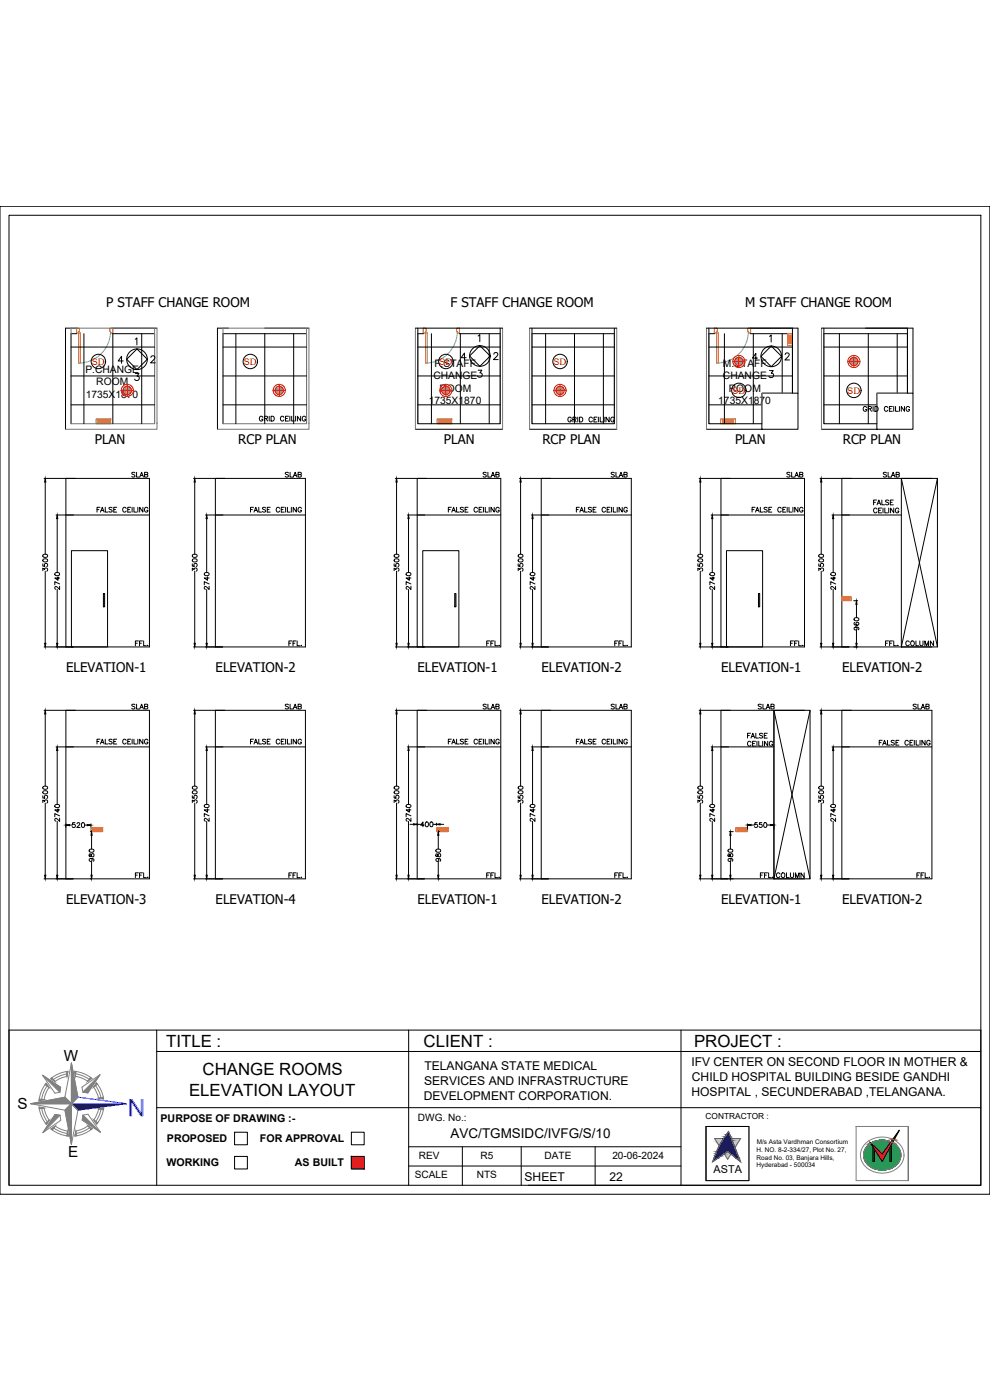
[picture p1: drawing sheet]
<svg xmlns="http://www.w3.org/2000/svg" width="297mm" height="420mm" viewBox="0 0 297 420" stroke-linecap="round" stroke-linejoin="round" font-family="sans-serif">
<defs><g id="words">
<text font-size="7.2" fill="#00f" x="43.6" y="329.7" transform="rotate(-180 43.6 329.7)">N</text>
<g font-size="5">
<text x="49.8" y="314.2">TITLE :</text>
<text x="127.1" y="314.2">CLIENT :</text>
<text x="208.3" y="314.2">PROJECT :</text>
<text x="60.8" y="322.7">CHANGE ROOMS</text>
<text x="56.7" y="328.8">ELEVATION LAYOUT</text>
</g>
<g font-size="4.6">
<text x="19.2" y="318.5">W</text>
<text x="5.3" y="332.9">S</text>
<text x="20.5" y="347.4">E</text>
</g>
<g font-size="4.4">
<text x="38.5" y="144.3">SLAB</text>
<text x="84.3" y="144.3">SLAB</text>
<text x="143.6" y="144.3">SLAB</text>
<text x="182" y="144.3">SLAB</text>
<text x="234.9" y="144.3">SLAB</text>
<text x="263.9" y="144.3">SLAB</text>
<text x="270.6" y="195.1">COLUMN</text>
<text x="38.5" y="214.1">SLAB</text>
<text x="84.3" y="214.1">SLAB</text>
<text x="143.6" y="214.1">SLAB</text>
<text x="182" y="214.1">SLAB</text>
<text x="226.1" y="214.1">SLAB</text>
<text x="272.7" y="214.1">SLAB</text>
<text x="231.8" y="264.6">COLUMN</text>
</g>
<g font-size="4">
<text x="31.9" y="92">P STAFF CHANGE ROOM</text>
<text x="135.1" y="92">F STAFF CHANGE ROOM</text>
<text x="223.6" y="92">M STAFF CHANGE ROOM</text>
<text x="28.4" y="133.2">PLAN</text>
<text x="71.5" y="133.4">RCP PLAN</text>
<text x="133.2" y="133.2">PLAN</text>
<text x="162.7" y="133.4">RCP PLAN</text>
<text x="220.5" y="133.2">PLAN</text>
<text x="252.9" y="133.4">RCP PLAN</text>
<text x="19.8" y="201.8">ELEVATION-1</text>
<text x="64.7" y="201.8">ELEVATION-2</text>
<text x="125.2" y="201.8">ELEVATION-1</text>
<text x="162.5" y="201.8">ELEVATION-2</text>
<text x="216.4" y="201.8">ELEVATION-1</text>
<text x="252.7" y="201.8">ELEVATION-2</text>
<text x="19.8" y="271.4">ELEVATION-3</text>
<text x="64.7" y="271.4">ELEVATION-4</text>
<text x="125.2" y="271.4">ELEVATION-1</text>
<text x="162.5" y="271.4">ELEVATION-2</text>
<text x="216.4" y="271.4">ELEVATION-1</text>
<text x="252.7" y="271.4">ELEVATION-2</text>
<text x="135.2" y="341.6">AVC/TGMSIDC/IVFG/S/10</text>
</g>
<g font-size="3.6">
<text x="127.3" y="321.2">TELANGANA STATE MEDICAL</text>
<text x="207.4" y="320">IFV CENTER ON SECOND FLOOR IN MOTHER &amp;</text>
<text x="127.1" y="330">DEVELOPMENT CORPORATION.</text>
<text x="127.3" y="325.6">SERVICES AND INFRASTRUCTURE</text>
<text x="207.5" y="328.8">HOSPITAL , SECUNDERABAD ,TELANGANA.</text>
<text x="207.6" y="324.4">CHILD HOSPITAL BUILDING BESIDE GANDHI</text>
<text x="157.4" y="354.3">SHEET</text>
<text x="182.9" y="354.3">22</text>
</g>
<text font-size="3.3" x="214.1" y="352">ASTA</text>
<g font-size="3.2">
<text x="48.2" y="336.6">PURPOSE OF DRAWING :-</text>
<text x="50.1" y="342.8">PROPOSED</text>
<text x="78" y="342.8">FOR APPROVAL</text>
<text x="50" y="349.8">WORKING</text>
<text x="88.5" y="349.8">AS BUILT</text>
</g>
<g font-size="3.1">
<text x="25.6" y="111.9">P.CHANGE</text>
<text x="130" y="113.8">CHANGE</text>
<text x="130.3" y="110.1">F.STAFF</text>
<text x="216.9" y="110.1">M.STAFF</text>
<text x="216.9" y="113.8">CHANGE</text>
<text x="25.7" y="119.3">1735X1870</text>
<text x="28.9" y="115.6">ROOM</text>
<text x="131.8" y="117.5">ROOM</text>
<text x="218.7" y="117.5">ROOM</text>
<text x="128.6" y="121.2">1735X1870</text>
<text x="215.5" y="121.2">1735X1870</text>
</g>
<g font-size="3">
<text x="125.4" y="336.4">DWG. No.:</text>
<text x="125.7" y="347.8">REV</text>
<text x="144.2" y="347.8">R5</text>
<text x="163.4" y="347.8">DATE</text>
<text x="183.7" y="347.8">20-06-2024</text>
<text x="124.4" y="353.6">SCALE</text>
<text x="143.1" y="353.6">NTS</text>
</g>
<g font-size="2.7" fill="#f00">
<text x="27.5" y="109.5">SD</text>
<text x="73.1" y="109.5">SD</text>
<text x="131.8" y="109.5">SD</text>
<text x="166.1" y="109.5">SD</text>
<text x="219.7" y="118.2">SD</text>
<text x="254.2" y="118.2">SD</text>
</g>
<text font-size="2.5" x="211.7" y="335.9">CONTRACTOR :</text>
<g font-size="1.9">
<text x="227" y="345.7">H. NO. 8-2-334/27, Plot No. 27,</text>
<text x="227" y="343.4">M/s Asta Vardhman Consortium</text>
<text x="227" y="348">Road No. 03, Banjara Hills,</text>
<text x="227" y="350.3">Hyderabad - 500034</text>
</g>
</g></defs>
<!-- layer: WALL -->
<g fill="none" stroke="#000" stroke-width=".3">
<path d="M47.1 98.5h-13.3v1.6h12.6M68.6 98.5h-3.4v30.3M79.4 98.5h13.3M127 98.5v1.6h-1.6M137.9 98.5v1.6h12.2M214.4 98.5v1.6h-1.7M237.8 98.5h-12.6v1.6h12.6v17.9M239.4 98.5v19.5M259.7 98.5h12.6M273.9 98.5v19.5M92 100.1h-25.1v27.1M159.6 100.1h24.7"/>
<path d="M247.2 100.1h25.1v17.9M21.3 127.2v-27.1h1.7v-1.6h-3.3v30.3M124.6 128.8h26.2M158.9 128.8h26.1M212 128.8h16.6M246.5 128.8h16.6"/>
</g>
<!-- layer: P-Wall -->
<g fill="none" stroke="#767676" stroke-width=".3">
<path d="M47.1 98.5v28.7M92.7 98.5v28.7M124.6 98.5v30.3M150.8 98.5v30.3M158.9 98.5v30.3M185 98.5v30.3M212 98.5v30.3M246.5 98.5v30.3M46.4 100.1v27.1M92 100.1v27.1M125.4 100.1v27.1M150.1 100.1v27.1"/>
<path d="M159.6 100.1v27.1M184.3 100.1v27.1M212.7 100.1v27.1M247.2 100.1v27.1M47.1 126.9v1.9h-27.4M92.7 126.9v1.9h-27.5"/>
</g>
<!-- layer: DOOR -->
<path d="M33.2 99.4a9.5 9.5 0 0 1-9.6 9.6M137.2 99.4a9.5 9.5 0 0 1-9.5 9.6M224.5 99.4a9.5 9.5 0 0 1-9.5 9.6" fill="none" stroke="#5ca1b8" stroke-width=".3"/>
<g fill="none" stroke="#b88a00" stroke-width=".3">
<path d="M23 98.5h.6l.2 .2-.2 1.2h-.6zM23.6 99.9h.5v9.1h-.5zM23.6 98.5h.1M33 98.6l.8-.1v1.4h-.6v-.5h-.3zM33.2 98.5h.1M127.7 98.5h-.7v1.4h.7l.2-1.2M127.7 99.9h.5v9.1h-.5zM127.7 98.5h.1M127.7 98.5l.2 .2M127.9 98.7h.1M137.1 98.6l.8-.1v1.4h-.7v-.5h-.2zM137.2 98.5h.1"/>
<path d="M215 98.5h-.6v1.4h.6l.2-1.2M215 99.9h.5v9.1h-.5zM215 98.5h.1M215 98.5l.2 .2M215.2 98.7h.1M224.3 98.7h.1M224.5 98.5h.7v1.4h-.7l-.2-1.2M224.5 98.5h.1M224.5 98.5l-.1 .2"/>
</g>
<!-- layer: ELE-2NOS OF 6-16 RAW POWER SOCKET -->
<g fill="none" stroke="#ff7f00" stroke-width=".3">
<path d="M236.3 100.1h1.5v3.6h-1.5zM236.6 100.7h.9v2.4h-.9zM236.6 101.9h.9M236.6 102.3h.9M236.6 101.1h.9M236.6 101h.9M236.7 100.7h.7v.3h-.7zM236.7 102v.2M236.7 100.7v.3M236.8 102.9l.1 .1zM236.8 101.6l.1 .2zM236.9 102.6h.1"/>
<path d="M236.9 101.3h.1M237.2 102.7h.1zM237.2 101.5h.1zM237.4 102v.2M28.8 125.7h4.5v1.5h-4.5zM29.4 126h3.3v.9h-3.3zM29.6 126.2h.1M29.8 126.6v.1zM30 126.2h.1M30 126.3h.1M30.2 126v.9M30.4 126.2h.1"/>
<path d="M30.5 126.3h.1M30.6 126.6l.1 .1zM30.8 126.2l.1 .1zM31.1 126v.9M31.2 126.8h.2M31.2 126.1h.2M31.4 126v.9M31.5 126v.9M31.7 126.2h.1M31.9 126.6v.1zM32.1 126.2l.1 .1zM32.3 126v.9"/>
<path d="M32.4 126v.9M32.4 126.8h.3M32.4 126.1h.3M131.1 125.7h4.5v1.5h-4.5zM131.7 126h3.3v.9h-3.3zM131.9 126.2h.1M132.1 126.6v.1zM132.3 126.2h.1M132.3 126.3h.1M132.5 126v.9M132.7 126.2h.1M132.8 126.3h.1"/>
<path d="M133 126.6v.1zM133.1 126.2l.2 .1zM133.4 126v.9M133.5 126.8h.2M133.5 126.1h.2M133.8 126v.9M134 126.2h.1M134.2 126.6v.1zM134.4 126.2l.1 .1zM134.6 126v.9M134.7 126v.9M134.7 126.8h.3"/>
<path d="M134.7 126.1h.3M216.2 125.7h4.4v1.5h-4.4zM216.8 126h3.3v.9h-3.3zM216.9 126.2h.1M217.2 126.6v.1zM217.4 126.2h.1M217.4 126.3h.1M217.6 126v.9M217.8 126.2h.1M218 126.6l.1 .1zM218.2 126.2l.1 .1zM218.5 126v.9"/>
<path d="M218.5 126.8h.3M218.5 126.1h.3M218.8 126v.9M218.9 126v.9M219.1 126.2h.1M219.1 126.3h.1M219.3 126.6v.1zM219.5 126.2l.1 .1zM219.7 126v.9M219.8 126v.9M219.8 126.8h.3M219.8 126.1h.3"/>
<path d="M252.6 179.1h2.8v1.2h-2.8zM253 179.3h2v.8h-2zM253 179.4h.3v.6h-.3zM253 180h.3M253.3 179.3v.8M253.5 179.8h.1M253.6 179.6h.1M253.8 179.8h.1M253.8 179.9h.1M254 179.3v.8M254.1 179.4h.2M254.1 180h.2"/>
<path d="M254.3 179.3v.8M254.5 179.8h.1M254.5 179.9h.1M254.6 179.6h.1M254.7 179.6h.1M254.8 179.9h.1M27.3 248.4h3.5v1.2h-3.5zM27.7 248.6h2.7v.8h-2.7zM27.9 248.8h.1M28 249.2h.1M28.2 248.9h.1M28.4 248.6v.8"/>
<path d="M28.6 248.8h.1M28.8 249.2h.1M28.9 248.9h.1M29.1 248.6v.8M29.1 248.7h.3v.6h-.3M29.4 248.6v.8M29.6 248.8h.1M29.8 249.2h.1M29.9 248.9h.1M30.1 248.6v.8M30.1 249.3h.3M30.1 248.7h.3"/>
<path d="M131 248.4h3.5v1.2h-3.5zM131.4 248.6h2.7v.8h-2.7zM131.5 248.8h.1M131.8 249.2h.1M131.9 248.9h.1M132.1 248.6v.8M132.2 248.8h.1M132.5 249.2h.1M132.6 248.9h.1M132.8 248.6v.8M133 248.7h-.2v.6h.2M133.1 248.6v.8"/>
<path d="M133.2 248.8h.1M133.5 249.2h.1M133.6 248.9h.1M133.8 248.6v.8M133.8 249.3h.2M133.8 248.7h.2M220.7 248.4h3.6v1.2h-3.6zM221.2 248.6h2.6v.8h-2.6zM221.3 248.8h.1M221.5 249.2h.1M221.6 248.9h.1M221.8 248.6v.8"/>
<path d="M221.9 248.6v.8M222 248.8h.1M222.2 249.2h.1M222.3 248.9h.1M222.5 248.6v.8M222.6 248.6v.8M222.6 248.7h.2v.6h-.2M222.8 248.6v.8M223 248.8h.1M223.2 249.2h.1M223.3 248.9h.1M223.5 248.6v.8"/>
<path d="M223.8 248.7h-.2v.6h.2"/>
</g>
<!-- layer: ELE-12W LED -->
<g fill="none" stroke="#f00" stroke-width=".3">
<path d="M36.4 117.2h3.6M38.2 115.3v3.7M82 117.2h3.6M83.8 115.3v3.7M132 117.2h3.6M133.8 115.3v3.7M166.2 117.2h3.7M168 115.3v3.7M219.9 108.5h3.6M221.7 106.7v3.6M254.4 108.5h3.6M256.2 106.7v3.6"/>
<circle cx="38.2" cy="117.2" r="1.24"/>
<circle cx="38.2" cy="117.2" r="1.82"/>
<circle cx="83.8" cy="117.2" r="1.24"/>
<circle cx="83.8" cy="117.2" r="1.82"/>
<circle cx="133.8" cy="117.2" r="1.24"/>
<circle cx="133.8" cy="117.2" r="1.82"/>
<circle cx="168" cy="117.2" r="1.24"/>
<circle cx="168" cy="117.2" r="1.82"/>
<circle cx="221.7" cy="108.5" r="1.24"/>
<circle cx="221.7" cy="108.5" r="1.82"/>
<circle cx="256.2" cy="108.5" r="1.24"/>
<circle cx="256.2" cy="108.5" r="1.82"/>
</g>
<g fill="none" stroke="#989898" stroke-width=".3">
<path d="M36.9 117.1l1.3 1.3M37 117.2l1.1 1.2M37 117l1.3 1.4M37 117.3l1 1.1M37 116.9l1.4 1.5M37 116.8l1.5 1.6M37 117.5l.9 .9M37 117.6l.8 .7M37 116.7l1.7 1.6M37.1 117.7l.6 .6M37.1 116.6l1.6 1.7M37.1 116.6l1.7 1.6"/>
<path d="M37.1 117.8l.4 .4M37.2 116.5l1.7 1.7M37.2 116.4l1.7 1.7M37.2 116.4l1.8 1.7M37.3 116.3l1.7 1.8M37.3 116.3l1.8 1.7M37.4 116.2l1.8 1.7M37.5 116.1l1.7 1.7M37.6 116.1l1.6 1.7M37.6 116.1l1.7 1.7M37.6 116.1l1.7 1.6M37.7 116l1.6 1.6"/>
<path d="M37.8 116l1.6 1.5M37.9 116l1.5 1.5M38 115.9l1.4 1.5M38 115.9l1.4 1.4M38.2 115.9l1.2 1.3M38.3 115.9l1.1 1.2M38.4 115.9l1 1.1M38.5 116l.9 .8M38.6 116l.7 .7M38.7 116.1l.6 .5M38.9 116.2l.3 .2M82.5 117.1l1.4 1.3"/>
<path d="M82.5 117.2l1.2 1.2M82.6 116.9l1.4 1.5M82.6 117.4l.9 1M82.6 116.8l1.5 1.6M82.6 117.5l.9 .9M82.6 116.8l1.6 1.5M82.6 116.7l1.6 1.6M82.7 117.7l.6 .6M82.7 116.5l1.8 1.7M82.8 116.4l1.8 1.7-1.8-1.7M82.9 116.3l1.7 1.8M83 116.2l1.7 1.8"/>
<path d="M83 116.2l1.8 1.7M83.2 116.1l1.6 1.7M83.3 116l1.6 1.7M83.4 116l1.5 1.6M83.6 115.9l1.4 1.4M84 115.9l1 1.1M84 116l1 .9M84.2 116l.7 .7M84.4 118.2l-1.7-1.6 1.6 1.7M84.5 116.2l.3 .2M85 117.4l-1.5-1.4 1.5 1.5M85 117.1l-1.2-1.2 1.2 1.3"/>
<path d="M132.5 117.2l1.3 1.2M132.5 117.1l1.3 1.3M132.5 117.2l1.2 1.2M132.6 117.3l1 1.1M132.6 116.9l1.4 1.5-1.4-1.4M132.6 117.4l.9 1M132.6 116.9l1.5 1.5M132.6 117.5l.9 .9M132.6 116.8l1.5 1.6M132.6 117.6l.8 .7M132.7 116.6l1.5 1.7M132.7 117.7l.6 .6"/>
<path d="M132.7 116.5l1.6 1.8M132.7 117.8l.4 .4M132.7 116.5l1.8 1.7M132.8 116.4l1.7 1.8M132.8 116.4l1.8 1.7-1.7-1.8 1.8 1.7M133 116.2l1.7 1.7M133 116.2l1.8 1.7M133.2 116.1l1.6 1.7M133.6 115.9l1.4 1.5M133.6 115.9l1.4 1.4M133.8 115.9l1.2 1.3M133.9 115.9l1.1 1.2"/>
<path d="M134 115.9l1 1.1M134.1 116l.9 .8M134.2 116l.7 .7M134.3 116.1l.6 .5M134.5 116.2l.3 .2M134.9 117.6l-1.6-1.6 1.6 1.7M135 117.5l-1.5-1.5 1.5 1.5M166.8 117.2l1.2 1.2M166.8 117.1l1.3 1.3M166.8 116.9l1.5 1.5M166.8 117.4l1 1M166.8 117.5l.9 .9"/>
<path d="M166.9 116.8l1.5 1.5M166.9 117.6l.7 .7M166.9 116.7l1.6 1.6M166.9 116.6l1.7 1.7M166.9 117.7l.6 .6M167 116.6l1.6 1.6M167 116.5l1.7 1.7M167.1 116.4l1.7 1.7M167.1 116.3l1.8 1.8M167.2 116.2l1.8 1.8M167.3 116.2l1.7 1.7M167.4 116.1l1.7 1.7"/>
<path d="M167.5 116l1.7 1.7M167.6 116l1.6 1.6M167.7 116l1.5 1.5M167.8 116l1.4 1.4M167.9 115.9l1.4 1.4M168.1 115.9l1.2 1.2M168.2 115.9l1.1 1.1M168.3 116l.9 .9M168.4 116l.8 .8M168.5 116l.7 .7M168.6 116.1l.5 .5M168.8 116.2l.2 .2"/>
<path d="M168.9 118.1l-1.8-1.8 1.7 1.8M220.5 108.4l1.2 1.3M220.5 108.4l1.3 1.3M220.5 108.7l1 1M220.5 108.8l.9 .9M220.5 108.1l1.6 1.6M220.5 108.9l.8 .8M220.5 108l1.7 1.6M220.6 108l1.6 1.6M220.6 109l.6 .6M220.6 107.9l1.7 1.7M220.7 107.8l1.7 1.7"/>
<path d="M220.8 107.7l1.7 1.7-1.8-1.7M220.8 107.6l1.8 1.7M220.9 107.5l1.7 1.8M221 107.5l1.7 1.7-1.8-1.7M221.1 107.4l1.7 1.7M221.1 107.4l1.7 1.6M221.2 107.4l1.6 1.6M221.3 107.3l1.6 1.6M221.4 107.3l1.5 1.5M221.5 109.7l-1-1.1 1.1 1.1M221.6 107.3l1.3 1.3-1.4-1.3M221.7 107.3l1.2 1.2"/>
<path d="M221.9 107.3l1 1M221.9 107.3l1 .9M222 109.7l-1.5-1.5 1.4 1.5M222.1 107.3l.7 .8M222.4 107.5l.3 .3M255 108.4l1.2 1.3M255 108.4l1.3 1.3M255 108.7l1 1M255 108.8l.9 .9M255 108.1l1.6 1.6-1.6-1.5M255 108.9l.8 .8M255 108l1.7 1.6"/>
<path d="M255.1 109l.6 .6M255.1 107.9l1.7 1.7-1.7-1.7M255.1 109.2l.4 .3M255.2 107.8l1.7 1.7M255.2 107.7l1.8 1.7-1.8-1.7M255.4 107.5l1.7 1.8-1.8-1.7M255.4 107.5l1.8 1.7M255.5 107.5l1.7 1.7M255.6 107.4l1.7 1.7M255.6 107.4l1.7 1.6M255.8 107.3l1.6 1.6-1.7-1.6M255.9 107.3l1.5 1.5"/>
<path d="M256 109.7l-1-1.1 1.1 1.1M256.1 107.3l1.3 1.4M256.2 107.3l1.2 1.2M256.4 107.3l1 1M256.5 107.3l.9 .9M256.5 109.7l-1.5-1.5 1.4 1.5M256.5 107.3l.9 .8M256.6 107.3l.7 .8M256.8 107.4l.5 .5M256.9 107.5l.3 .3"/>
</g>
<!-- layer: FA-BELOW SMOKE DERECTOR -->
<g fill="none" stroke="#000" stroke-width=".3">
<circle cx="29.5" cy="108.5" r="2.17"/>
<circle cx="75.1" cy="108.5" r="2.17"/>
<circle cx="133.8" cy="108.5" r="2.17"/>
<circle cx="168" cy="108.5" r="2.17"/>
<circle cx="221.7" cy="117.2" r="2.17"/>
<circle cx="256.2" cy="117.2" r="2.17"/>
</g>
<!-- layer: COL -->
<path d="M228.6 118h10.8v10.8h-10.8zM263.1 118h10.8v10.8h-10.8zM270.4 143.6h10.9v50.6h-10.9zM270.4 143.6l10.9 50.6M281.3 143.6l-10.9 50.6M232.2 213.2h10.8v50.6h-10.8zM232.2 213.2l10.8 50.6M243 213.2l-10.8 50.6" fill="none" stroke="#000" stroke-width=".3"/>
<!-- layer: ELE-4M UPS P.SB -->
<path d="M21.3 98.5h25.1v28.7h-25.1zM66.9 98.5h25.1v28.7h-25.1zM237.8 118h-9.2v9.2M272.3 118h-9.2v9.2" fill="none" stroke="#767676" stroke-width=".3"/>
<g fill="none" stroke="#000" stroke-width=".3">
<path d="M124.6 98.5h26.2M125.4 98.5v28.7h24.7v-28.7M158.9 98.5h26.1M159.6 98.5v28.7h24.7v-28.7M212 98.5h27.4M212.7 98.5v28.7h15.9M237.8 98.5v19.5M246.5 98.5h27.4M247.2 98.5v28.7h15.9M272.3 98.5v19.5M21.3 104.2h25.1M21.3 112.8h25.1"/>
<path d="M25.2 100.1v27.1M33.9 100.1v27.1M42.5 100.1v27.1M66.9 104.2h25.1M66.9 112.8h25.1M70.8 100.1v27.1M79.4 100.1v27.1M88.1 100.1v27.1M125.4 104.2h24.7M125.4 112.8h24.7M129.4 100.1v27.1M138.1 100.1v27.1"/>
<path d="M146.8 100.1v27.1M159.6 104.2h24.7M159.6 112.8h24.7M163.7 100.1v27.1M172.4 100.1v27.1M181 100.1v27.1M212.7 104.2h25.1M212.7 112.8h25.1M217.3 100.1v27.1M226 100.1v27.1M234.7 100.1v17.9M247.2 104.2h25.1"/>
<path d="M247.2 112.8h25.1M251.9 100.1v27.1M260.5 100.1v27.1M269.2 100.1v17.9M21.3 121.5h25.1M66.9 121.5h25.1M125.4 121.5h24.7M159.6 121.5h24.7M212.7 121.5h15.9M247.2 121.5h15.9M13.2 143.6h9.4M13.6 144.7v21.6"/>
<path d="M16.8 154.6h5.2M17.2 155.6v16.2M58.1 143.6h9.4M58.4 144.7v21.6M61.7 154.6h5.2M62 155.6v16.2M118.6 143.6h9.4M119 144.7v21.6M122.2 154.6h5.2M122.6 155.6v16.2M155.8 143.6h9.4M156.2 144.7v21.6"/>
<path d="M159.4 154.6h5.3M159.8 155.6v16.2M209.8 143.6h9.3M210.1 144.7v21.6M213.3 154.6h5.3M213.7 155.6v16.2M246 143.6h9.4M246.4 144.7v21.6M249.6 154.6h5.3M250 155.6v16.2M12.8 171.3v-.8l.6 .4a.48 .48 0 0 1 .8-.3 .48 .48 0 0 1-.2 .8M12.8 169.2v.7l.7 .1a.51 .51 0 0 1 0-.8 .51 .51 0 0 1 .7 .1 .51 .51 0 0 1-.2 .7"/>
<path d="M12.9 167.9a.72 .72 0 0 1 .9-.3 .72 .72 0 0 1 .4 .9 .72 .72 0 0 1-.9 .2 .72 .72 0 0 1-.4-.8zM12.9 166.5a.72 .72 0 0 1 .9-.2 .72 .72 0 0 1 .4 .8 .72 .72 0 0 1-.9 .3 .72 .72 0 0 1-.4-.9zM13.6 171.4v21.7M16.5 172a.72 .72 0 0 1 .9-.3 .72 .72 0 0 1 .4 .9 .72 .72 0 0 1-.9 .2 .72 .72 0 0 1-.4-.8zM17.2 176.9v16.2M17.4 173.1v1.1l-1-.7h1.5M17.9 175.9v1l-1.2-.9-.3 .6 .4 .2M17.9 175.3l-1.5-.7v.9M57.7 171.3v-.8l.6 .4a.48 .48 0 0 1 .7-.3 .48 .48 0 0 1-.1 .8M57.7 169.2v.7l.6 .1a.51 .51 0 0 1 0-.8 .51 .51 0 0 1 .8 .1 .51 .51 0 0 1-.2 .7M57.8 167.9a.72 .72 0 0 1 .9-.3 .72 .72 0 0 1 .4 .9 .72 .72 0 0 1-.9 .2 .72 .72 0 0 1-.4-.8zM57.8 166.5a.72 .72 0 0 1 .9-.2 .72 .72 0 0 1 .4 .8 .72 .72 0 0 1-.9 .3 .72 .72 0 0 1-.4-.9z"/>
<path d="M58.4 171.4v21.7M61.4 172a.72 .72 0 0 1 .8-.3 .72 .72 0 0 1 .5 .9 .72 .72 0 0 1-.9 .2 .72 .72 0 0 1-.4-.8zM62 176.9v16.2M62.3 173.1v1.1l-1-.7h1.4M62.7 175.9v1l-1.1-.9-.3 .6 .3 .2M62.7 175.3l-1.4-.7v.9M118.3 171.3v-.8l.5 .4a.48 .48 0 0 1 .8-.3 .48 .48 0 0 1-.2 .8M118.3 169.2v.7l.6 .1a.51 .51 0 0 1 0-.8 .51 .51 0 0 1 .7 .1 .51 .51 0 0 1-.2 .7M118.3 167.9a.72 .72 0 0 1 .9-.3 .72 .72 0 0 1 .4 .9 .72 .72 0 0 1-.9 .2 .72 .72 0 0 1-.4-.8zM118.3 166.5a.72 .72 0 0 1 .9-.2 .72 .72 0 0 1 .4 .8 .72 .72 0 0 1-.9 .3 .72 .72 0 0 1-.4-.9zM119 171.4v21.7M121.9 172a.72 .72 0 0 1 .9-.3 .72 .72 0 0 1 .4 .9 .72 .72 0 0 1-.9 .2 .72 .72 0 0 1-.4-.8z"/>
<path d="M122.6 176.9v16.2M122.8 173.1v1.1l-.9-.7h1.4M123.3 175.9v1l-1.2-.9-.2 .6 .3 .2M123.3 175.3l-1.4-.7v.9M155.5 171.3v-.8l.5 .4a.48 .48 0 0 1 .8-.3 .48 .48 0 0 1-.2 .8M155.5 169.2v.7l.6 .1a.51 .51 0 0 1 0-.8 .51 .51 0 0 1 .7 .1 .51 .51 0 0 1-.2 .7M155.5 167.9a.72 .72 0 0 1 .9-.3 .72 .72 0 0 1 .5 .9 .72 .72 0 0 1-.9 .2 .72 .72 0 0 1-.5-.8zM155.5 166.5a.72 .72 0 0 1 .9-.2 .72 .72 0 0 1 .5 .8 .72 .72 0 0 1-.9 .3 .72 .72 0 0 1-.5-.9zM156.2 171.4v21.7M159.1 172a.72 .72 0 0 1 .9-.3 .72 .72 0 0 1 .4 .9 .72 .72 0 0 1-.8 .2 .72 .72 0 0 1-.5-.8zM159.8 176.9v16.2M160 173.1v1.1l-.9-.7h1.4"/>
<path d="M160.5 175.9v1l-1.2-.9-.2 .6 .3 .2M160.5 175.3l-1.4-.7v.9M209.4 171.3v-.8l.5 .4a.48 .48 0 0 1 .8-.3 .48 .48 0 0 1-.1 .8M209.4 169.2v.7l.6 .1a.51 .51 0 0 1 0-.8 .51 .51 0 0 1 .8 .1 .51 .51 0 0 1-.2 .7M209.5 167.9a.72 .72 0 0 1 .9-.3 .72 .72 0 0 1 .4 .9 .72 .72 0 0 1-.9 .2 .72 .72 0 0 1-.4-.8zM209.5 166.5a.72 .72 0 0 1 .9-.2 .72 .72 0 0 1 .4 .8 .72 .72 0 0 1-.9 .3 .72 .72 0 0 1-.4-.9zM210.1 171.4v21.7M213.1 172a.72 .72 0 0 1 .8-.3 .72 .72 0 0 1 .5 .9 .72 .72 0 0 1-.9 .2 .72 .72 0 0 1-.4-.8zM213.7 176.9v16.2M213.9 173.1v1.1l-.9-.7h1.4M214.4 175.9v1l-1.1-.9-.3 .6 .3 .2M214.4 175.3l-1.4-.7v.9"/>
<path d="M245.7 171.3v-.8l.5 .4a.48 .48 0 0 1 .8-.3 .48 .48 0 0 1-.2 .8M245.7 169.2v.7l.6 .1a.51 .51 0 0 1 0-.8 .51 .51 0 0 1 .7 .1 .51 .51 0 0 1-.2 .7M245.7 167.9a.72 .72 0 0 1 .9-.3 .72 .72 0 0 1 .4 .9 .72 .72 0 0 1-.8 .2 .72 .72 0 0 1-.5-.8zM245.7 166.5a.72 .72 0 0 1 .9-.2 .72 .72 0 0 1 .4 .8 .72 .72 0 0 1-.8 .3 .72 .72 0 0 1-.5-.9zM246.4 171.4v21.7M249.3 172a.72 .72 0 0 1 .9-.3 .72 .72 0 0 1 .4 .9 .72 .72 0 0 1-.8 .2 .72 .72 0 0 1-.5-.8zM250 176.9v16.2M250.2 173.1v1.1l-.9-.7h1.4M250.7 175.9v1l-1.2-.9-.2 .6 .3 .2M250.7 175.3l-1.4-.7v.9M13.2 194.2h8.7M58.1 194.2h8.7"/>
<path d="M118.6 194.2h8.7M155.8 194.2h8.7M209.8 194.2h8.7M246 194.2h8.7M256.2 180.3h1.1M256.2 194.2h1.1M256.3 185.6a.72 .72 0 0 1 .9-.3 .72 .72 0 0 1 .4 .8 .72 .72 0 0 1-.9 .3 .72 .72 0 0 1-.4-.8zM256.5 186.8l-.2 .1a.66 .66 0 0 0 .6 .7 .66 .66 0 0 0 .7-.7 .45 .45 0 0 0-.7 .1 .45 .45 0 0 0 .3 .6M256.7 188.2a.45 .45 0 0 1 .4 .6 .45 .45 0 0 1-.7 .2 .45 .45 0 0 1 .1-.7l1.1 .1-.1 .6M257 181.4v4M257 189.1v4M13.2 213.2h9.4"/>
<path d="M13.6 214.3v21.6M58.1 213.2h9.4M58.4 214.3v21.6M118.6 213.2h9.4M119 214.3v21.6M155.8 213.2h9.4M156.2 214.3v21.6M209.8 213.2h9.3M210.1 214.3v21.6M246 213.2h9.4M246.4 214.3v21.6M12.8 238.8v.7l.7 .1a.51 .51 0 0 1 0-.8 .51 .51 0 0 1 .7 .1 .51 .51 0 0 1-.2 .7"/>
<path d="M12.9 237.5a.72 .72 0 0 1 .9-.3 .72 .72 0 0 1 .4 .9 .72 .72 0 0 1-.9 .2 .72 .72 0 0 1-.4-.8zM12.9 236.1a.72 .72 0 0 1 .9-.3 .72 .72 0 0 1 .4 .9 .72 .72 0 0 1-.9 .3 .72 .72 0 0 1-.4-.9zM16.8 224.2h5.2M17.2 225.2v16.2M57.7 238.8v.7l.6 .1a.51 .51 0 0 1 0-.8 .51 .51 0 0 1 .8 .1 .51 .51 0 0 1-.2 .7M57.8 237.5a.72 .72 0 0 1 .9-.3 .72 .72 0 0 1 .4 .9 .72 .72 0 0 1-.9 .2 .72 .72 0 0 1-.4-.8zM57.8 236.1a.72 .72 0 0 1 .9-.3 .72 .72 0 0 1 .4 .9 .72 .72 0 0 1-.9 .3 .72 .72 0 0 1-.4-.9zM61.7 224.2h5.2M62 225.2v16.2M118.3 238.8v.7l.6 .1a.51 .51 0 0 1 0-.8 .51 .51 0 0 1 .7 .1 .51 .51 0 0 1-.2 .7M118.3 237.5a.72 .72 0 0 1 .9-.3 .72 .72 0 0 1 .4 .9 .72 .72 0 0 1-.9 .2 .72 .72 0 0 1-.4-.8zM118.3 236.1a.72 .72 0 0 1 .9-.3 .72 .72 0 0 1 .4 .9 .72 .72 0 0 1-.9 .3 .72 .72 0 0 1-.4-.9z"/>
<path d="M122.2 224.2h5.2M122.6 225.2v16.2M155.5 238.8v.7l.6 .1a.51 .51 0 0 1 0-.8 .51 .51 0 0 1 .7 .1 .51 .51 0 0 1-.2 .7M155.5 237.5a.72 .72 0 0 1 .9-.3 .72 .72 0 0 1 .5 .9 .72 .72 0 0 1-.9 .2 .72 .72 0 0 1-.5-.8zM155.5 236.1a.72 .72 0 0 1 .9-.3 .72 .72 0 0 1 .5 .9 .72 .72 0 0 1-.9 .3 .72 .72 0 0 1-.5-.9zM159.4 224.2h5.3M159.8 225.2v16.2M209.4 238.8v.7l.6 .1a.51 .51 0 0 1 0-.8 .51 .51 0 0 1 .8 .1 .51 .51 0 0 1-.2 .7M209.5 237.5a.72 .72 0 0 1 .9-.3 .72 .72 0 0 1 .4 .9 .72 .72 0 0 1-.9 .2 .72 .72 0 0 1-.4-.8zM209.5 236.1a.72 .72 0 0 1 .9-.3 .72 .72 0 0 1 .4 .9 .72 .72 0 0 1-.9 .3 .72 .72 0 0 1-.4-.9zM213.3 224.2h5.3M213.7 225.2v16.2"/>
<path d="M245.7 238.8v.7l.6 .1a.51 .51 0 0 1 0-.8 .51 .51 0 0 1 .7 .1 .51 .51 0 0 1-.2 .7M245.7 237.5a.72 .72 0 0 1 .9-.3 .72 .72 0 0 1 .4 .9 .72 .72 0 0 1-.8 .2 .72 .72 0 0 1-.5-.8zM245.7 236.1a.72 .72 0 0 1 .9-.3 .72 .72 0 0 1 .4 .9 .72 .72 0 0 1-.8 .3 .72 .72 0 0 1-.5-.9zM249.6 224.2h5.3M250 225.2v16.2M12.8 240.9v-.8l.6 .4a.48 .48 0 0 1 .8-.3 .48 .48 0 0 1-.2 .8M13.6 241v21.7M16.5 241.6a.72 .72 0 0 1 .9-.3 .72 .72 0 0 1 .4 .9 .72 .72 0 0 1-.9 .2 .72 .72 0 0 1-.4-.8zM17.2 246.5v16.2M17.4 242.7v1.1l-1-.7h1.5M17.9 245.5v1l-1.2-.9-.3 .6 .4 .2M17.9 244.9l-1.5-.7v.9"/>
<path d="M19.8 247.3v1M20.8 247.6h.9M22.5 246.9h-.7l-.1 .6a.51 .51 0 0 1 .8 0 .51 .51 0 0 1-.1 .8 .51 .51 0 0 1-.7-.2M23.1 247.2l.3-.3 .5 .3-.9 1.1h1M24.6 247a.66 .66 0 0 1 .8 .6 .66 .66 0 0 1-.8 .7l-.2-.6zM25.4 247.6h.8M26.8 256.3v.7l.3 .1 .6-.9a.48 .48 0 0 1 .5 .5 .48 .48 0 0 1-.5 .5l-.5-.9zM26.8 255a.72 .72 0 0 1 .9-.3 .72 .72 0 0 1 .4 .9 .72 .72 0 0 1-.9 .2 .72 .72 0 0 1-.4-.8zM27.1 249.6h.3M27.2 257.6a.45 .45 0 0 1 .4 .7 .45 .45 0 0 1-.7 .1 .45 .45 0 0 1 .1-.7l1.1 .1-.1 .7M27.3 247.3v1M27.5 250.7v4.1"/>
<path d="M27.5 258.5v4.2M57.7 240.9v-.8l.6 .4a.48 .48 0 0 1 .7-.3 .48 .48 0 0 1-.1 .8M58.4 241v21.7M61.4 241.6a.72 .72 0 0 1 .8-.3 .72 .72 0 0 1 .5 .9 .72 .72 0 0 1-.9 .2 .72 .72 0 0 1-.4-.8zM62 246.5v16.2M62.3 242.7v1.1l-1-.7h1.4M62.7 245.5v1l-1.1-.9-.3 .6 .3 .2M62.7 244.9l-1.4-.7v.9M118.3 240.9v-.8l.5 .4a.48 .48 0 0 1 .8-.3 .48 .48 0 0 1-.2 .8M119 241v21.7M121.9 241.6a.72 .72 0 0 1 .9-.3 .72 .72 0 0 1 .4 .9 .72 .72 0 0 1-.9 .2 .72 .72 0 0 1-.4-.8zM122.6 246.5v16.2"/>
<path d="M122.8 242.7v1.1l-.9-.7h1.4M123 247.4h1.1M123.3 245.5v1l-1.2-.9-.2 .6 .3 .2M123.3 244.9l-1.4-.7v.9M125.2 247v.7M125.2 247.4h1M127.2 247.6h-1l.7-.9v1.4M127.8 246.7a.66 .66 0 0 1 .8 .7 .66 .66 0 0 1-.8 .7l-.2-.6zM129.2 246.7a.66 .66 0 0 1 .7 .7 .66 .66 0 0 1-.7 .7l-.2-.6zM129.9 247.4h1.1M130.8 256.3v.7l.3 .1 .6-.9a.48 .48 0 0 1 .5 .5 .48 .48 0 0 1-.5 .5l-.4-.9zM130.8 255a.72 .72 0 0 1 .9-.3 .72 .72 0 0 1 .4 .9 .72 .72 0 0 1-.8 .2 .72 .72 0 0 1-.5-.8z"/>
<path d="M131 247v.7M131.3 257.6a.45 .45 0 0 1 .3 .7 .45 .45 0 0 1-.7 .1 .45 .45 0 0 1 .1-.7l1.1 .1-.1 .7M131.5 250.7v4.1M131.5 258.5v4.2M131.7 249.6h.2M132 247.4h1.1M155.5 240.9v-.8l.5 .4a.48 .48 0 0 1 .8-.3 .48 .48 0 0 1-.2 .8M156.2 241v21.7M159.1 241.6a.72 .72 0 0 1 .9-.3 .72 .72 0 0 1 .4 .9 .72 .72 0 0 1-.8 .2 .72 .72 0 0 1-.5-.8zM159.8 246.5v16.2M160 242.7v1.1l-.9-.7h1.4M160.5 245.5v1l-1.2-.9-.2 .6 .3 .2"/>
<path d="M160.5 244.9l-1.4-.7v.9M209.4 240.9v-.8l.5 .4a.48 .48 0 0 1 .8-.3 .48 .48 0 0 1-.1 .8M210.1 241v21.7M213.1 241.6a.72 .72 0 0 1 .8-.3 .72 .72 0 0 1 .5 .9 .72 .72 0 0 1-.9 .2 .72 .72 0 0 1-.4-.8zM213.7 246.5v16.2M213.9 242.7v1.1l-.9-.7h1.4M214.4 245.5v1l-1.1-.9-.3 .6 .3 .2M214.4 244.9l-1.4-.7v.9M218.5 256.3v.7l.3 .1 .6-.9a.48 .48 0 0 1 .5 .5 .48 .48 0 0 1-.5 .5l-.5-.9zM218.5 255a.72 .72 0 0 1 .9-.3 .72 .72 0 0 1 .4 .9 .72 .72 0 0 1-.9 .2 .72 .72 0 0 1-.4-.8zM218.8 249.6h1.2M218.9 257.6a.45 .45 0 0 1 .4 .7 .45 .45 0 0 1-.7 .1 .45 .45 0 0 1 0-.7l1.2 .1-.1 .7"/>
<path d="M219.2 250.7v4.1M219.2 258.5v4.2M224.3 247.2v1.7M225.3 247.6h1.1M227.2 246.9h-.7l-.1 .6a.51 .51 0 0 1 .8 0 .51 .51 0 0 1-.1 .8 .51 .51 0 0 1-.7-.2M228.6 246.9h-.7l-.1 .6a.51 .51 0 0 1 .8 0 .51 .51 0 0 1-.1 .8 .51 .51 0 0 1-.7-.2M229.3 247a.66 .66 0 0 1 .8 .6 .66 .66 0 0 1-.8 .7l-.2-.6zM230.1 247.6h1M232.2 247.2v1.7M245.7 240.9v-.8l.5 .4a.48 .48 0 0 1 .8-.3 .48 .48 0 0 1-.2 .8M246.4 241v21.7M249.3 241.6a.72 .72 0 0 1 .9-.3 .72 .72 0 0 1 .4 .9 .72 .72 0 0 1-.8 .2 .72 .72 0 0 1-.5-.8z"/>
<path d="M250 246.5v16.2M250.2 242.7v1.1l-.9-.7h1.4M250.7 245.5v1l-1.2-.9-.2 .6 .3 .2M250.7 244.9l-1.4-.7v.9M13.2 263.8h8.7M27.1 263.8h.3M58.1 263.8h8.7M118.6 263.8h8.7M131.7 263.8h.2M155.8 263.8h8.7M209.8 263.8h8.7M218.8 263.8h1.2"/>
<path d="M246 263.8h8.7"/>
</g>
<!-- layer: ELE-SOCKET NMBERING -->
<g fill="none" stroke="#000" stroke-width=".3">
<path d="M78.9 125.3a.53 .53 0 0 0-.7-.4 .53 .53 0 0 0-.4 .6v.3a.52 .52 0 0 0 .5 .6 .52 .52 0 0 0 .6-.6h-.4M79.3 125.6l.9-.1v-.4l-.9-.2v1.5M79.8 125.6l.5 .8M80.8 124.9v1.5M81.3 124.9h.5a.77 .77 0 0 1 .5 .7 .77 .77 0 0 1-.5 .8h-.5zM85.2 125.3a.53 .53 0 0 0-.6-.4 .53 .53 0 0 0-.5 .6v.3a.53 .53 0 0 0 .5 .6 .53 .53 0 0 0 .6-.4M85.7 125.6h.5M86.6 124.9h-.9v1.5h.9M87 124.9v1.5M87.5 124.9v1.5h.8M88.7 124.9v1.5M90.2 124.9v1.5l-1-1.5v1.5"/>
<path d="M91.7 125.3a.53 .53 0 0 0-.6-.4 .53 .53 0 0 0-.4 .6v.3a.52 .52 0 0 0 .5 .6 .52 .52 0 0 0 .5-.6h-.3M171.4 125.5a.53 .53 0 0 0-.6-.3 .53 .53 0 0 0-.4 .5v.4a.52 .52 0 0 0 .5 .5 .52 .52 0 0 0 .5-.5h-.3M171.9 125.9l.8-.1 .1-.5-.9-.1v1.4M172.4 125.9l.5 .7M173.3 125.2v1.4M173.9 125.2h.5a.77 .77 0 0 1 .5 .7 .77 .77 0 0 1-.5 .7h-.5zM177.7 125.5a.53 .53 0 0 0-.6-.3 .53 .53 0 0 0-.4 .5v.4a.53 .53 0 0 0 .4 .5 .53 .53 0 0 0 .6-.3M178.2 125.9h.6M179.1 125.2h-.9v1.4h.9M179.5 125.2v1.4M180.1 125.2v1.4h.8M181.3 125.2v1.4"/>
<path d="M182.8 125.2v1.4l-1-1.4v1.4M184.3 125.5a.53 .53 0 0 0-.6-.3 .53 .53 0 0 0-.4 .5v.4a.52 .52 0 0 0 .5 .5 .52 .52 0 0 0 .5-.5h-.4M260 122.3a.53 .53 0 0 0-.6-.3 .53 .53 0 0 0-.4 .5v.4a.52 .52 0 0 0 .5 .5 .52 .52 0 0 0 .5-.5h-.3M260.5 122.7l.8-.1 .1-.5-.9-.1v1.4M261 122.7l.5 .7M262 122v1.4M262.5 122h.5a.77 .77 0 0 1 .5 .7 .77 .77 0 0 1-.5 .7h-.5zM266.4 122.3a.53 .53 0 0 0-.6-.3 .53 .53 0 0 0-.5 .5v.4a.53 .53 0 0 0 .5 .5 .53 .53 0 0 0 .6-.3M266.8 122.7h.6M267.7 122h-.9v1.4h.9M268.1 122v1.4M268.7 122v1.4h.8"/>
<path d="M269.9 122v1.4M271.4 122v1.4l-1-1.4v1.4M272.9 122.3a.53 .53 0 0 0-.6-.3 .53 .53 0 0 0-.4 .5v.4a.52 .52 0 0 0 .5 .5 .52 .52 0 0 0 .5-.5h-.3M29.1 152.9h.6M30 152.2h-.9v1.5M30.1 153.7l.6-1.5 .5 1.5M30.3 153.2h.7M31.6 152.2v1.5h.8M33.6 152.5l-.3-.3-.6 .3 .1 .3 .8 .5-.3 .4-.6-.2M34.1 152.9h.6M35 152.2h-.9v1.5h.9M37.8 152.6a.53 .53 0 0 0-.6-.4 .53 .53 0 0 0-.4 .6v.3a.53 .53 0 0 0 .4 .6 .53 .53 0 0 0 .6-.4"/>
<path d="M38.3 152.9h.6M39.2 152.2h-.9v1.5h.9M39.6 152.2v1.5M40.2 152.2v1.5h.8M41.4 152.2v1.5M42.9 152.2v1.5l-1-1.5v1.5M44.4 152.6a.53 .53 0 0 0-.6-.4 .53 .53 0 0 0-.4 .6v.3a.52 .52 0 0 0 .5 .6 .52 .52 0 0 0 .5-.6h-.4M75.2 152.9h.5M76.1 152.2h-.9v1.5M76.2 153.7l.6-1.5 .5 1.5M76.4 153.2h.7M77.6 152.2v1.5h.9"/>
<path d="M79.7 152.5l-.3-.3-.7 .3 .2 .3 .8 .5-.3 .4-.7-.2M80.2 152.9h.5M81.1 152.2h-.9v1.5h.9M83.9 152.6a.53 .53 0 0 0-.6-.4 .53 .53 0 0 0-.4 .6v.3a.53 .53 0 0 0 .4 .6 .53 .53 0 0 0 .6-.4M84.4 152.9h.5M85.3 152.2h-.9v1.5h.9M85.7 152.2v1.5M86.2 152.2v1.5h.9M87.4 152.2v1.5M88.9 152.2v1.5l-.9-1.5v1.5M90.4 152.6a.53 .53 0 0 0-.6-.4 .53 .53 0 0 0-.4 .6v.3a.52 .52 0 0 0 .5 .6 .52 .52 0 0 0 .5-.6h-.3M134.5 152.9h.6"/>
<path d="M135.4 152.2h-.9v1.5M135.6 153.7l.5-1.5 .6 1.5M135.8 153.2h.6M137 152.2v1.5h.8M139.1 152.5l-.4-.3-.6 .3 .1 .3 .9 .5-.4 .4-.6-.2M139.5 152.9h.6M140.4 152.2h-.9v1.5h.9M143.3 152.6a.53 .53 0 0 0-.6-.4 .53 .53 0 0 0-.5 .6v.3a.53 .53 0 0 0 .5 .6 .53 .53 0 0 0 .6-.4M143.7 152.9h.6M144.6 152.2h-.9v1.5h.9M145 152.2v1.5M145.6 152.2v1.5h.8"/>
<path d="M146.8 152.2v1.5M148.3 152.2v1.5l-1-1.5v1.5M149.8 152.6a.53 .53 0 0 0-.6-.4 .53 .53 0 0 0-.4 .6v.3a.52 .52 0 0 0 .5 .6 .52 .52 0 0 0 .5-.6h-.3M172.9 152.9h.6M173.8 152.2h-.9v1.5M174 153.7l.5-1.5 .6 1.5M174.2 153.2h.7M175.4 152.2v1.5h.8M177.5 152.5l-.4-.3-.6 .3 .2 .3 .8 .5-.4 .4-.6-.2M178 152.9h.5M178.9 152.2h-.9v1.5h.9M181.7 152.6a.53 .53 0 0 0-.6-.4 .53 .53 0 0 0-.5 .6v.3a.53 .53 0 0 0 .5 .6 .53 .53 0 0 0 .6-.4"/>
<path d="M182.2 152.9h.5M183 152.2h-.8v1.5h.8M183.5 152.2v1.5M184 152.2v1.5h.8M185.2 152.2v1.5M186.7 152.2v1.5l-1-1.5v1.5M188.2 152.6a.53 .53 0 0 0-.6-.4 .53 .53 0 0 0-.4 .6v.3a.52 .52 0 0 0 .5 .6 .52 .52 0 0 0 .5-.6h-.3M225.7 152.9h.5M226.5 152.2h-.8v1.5M226.7 153.7l.5-1.5 .6 1.5M226.9 153.2h.7M228.1 152.2v1.5h.9"/>
<path d="M230.2 152.5l-.3-.3-.7 .3 .2 .3 .8 .5-.3 .4-.7-.2M230.7 152.9h.5M231.6 152.2h-.9v1.5h.9M234.4 152.6a.53 .53 0 0 0-.6-.4 .53 .53 0 0 0-.4 .6v.3a.53 .53 0 0 0 .4 .6 .53 .53 0 0 0 .6-.4M234.9 152.9h.5M235.8 152.2h-.9v1.5h.9M236.2 152.2v1.5M236.7 152.2v1.5h.9M237.9 152.2v1.5M239.4 152.2v1.5l-.9-1.5v1.5M240.9 152.6a.53 .53 0 0 0-.6-.4 .53 .53 0 0 0-.4 .6v.3a.52 .52 0 0 0 .5 .6 .52 .52 0 0 0 .5-.6h-.3M262.1 150.8h.6"/>
<path d="M263 150.1h-.9v1.4M263.1 151.5l.6-1.4 .5 1.4M263.1 152.8a.53 .53 0 0 0-.6-.3 .53 .53 0 0 0-.4 .5v.4a.53 .53 0 0 0 .4 .5 .53 .53 0 0 0 .6-.3M263.4 151h.6M263.6 153.2h.6M264.5 152.5h-.9v1.4h.9M264.6 150.1v1.4h.8M264.9 152.5v1.4M265.5 152.5v1.4h.8M266.7 150.3l-.4-.2-.6 .2 .1 .3 .8 .4 .1 .3-.4 .2-.6-.2M266.7 152.5v1.4M267.1 150.8h.6"/>
<path d="M268 150.1h-.9v1.4h.9M268.2 152.5v1.4l-1-1.4v1.4M269.7 152.8a.53 .53 0 0 0-.6-.3 .53 .53 0 0 0-.5 .5v.4a.52 .52 0 0 0 .6 .5 .52 .52 0 0 0 .5-.5h-.4M40.6 193h.6M41.5 192.4h-.9v1.4M41.9 193h.5M42.8 192.4h-.9v1.4M43.1 192.4v1.4h.8M44.3 193.7h.1M86.7 193h.5M87.6 192.4h-.9v1.4M87.9 193h.6"/>
<path d="M88.8 192.4h-.9v1.4M89.2 192.4v1.4h.8M90.4 193.7h.1M146 193h.6M146.9 192.4h-.9v1.4M147.3 193h.5M148.2 192.4h-.9v1.4M148.5 192.4v1.4h.8M149.7 193.7h.1M184.4 193h.6M185.3 192.4h-.9v1.4M185.7 193h.5"/>
<path d="M186.6 192.4h-.9v1.4M186.9 192.4v1.4h.9M188.2 193.7h.1M237.2 193h.5M238.1 192.4h-.9v1.4M238.4 193h.6M239.3 192.4h-.9v1.4M239.6 192.4v1.4h.9M240.9 193.7h.1M265.7 193h.5M266.6 192.4h-.9v1.4M266.9 193h.6"/>
<path d="M267.8 192.4h-.9v1.4M268.2 192.4v1.4h.8M29.1 222.5h.6M30 221.8h-.9v1.5M30.1 223.3l.6-1.5 .5 1.5M30.3 222.8h.7M31.6 221.8v1.5h.8M33.6 222l-.3-.2-.6 .2 .1 .4 .8 .5-.3 .4-.6-.2M34.1 222.5h.6M35 221.8h-.9v1.5h.9M37.8 222.2a.53 .53 0 0 0-.6-.4 .53 .53 0 0 0-.4 .6v.3a.53 .53 0 0 0 .4 .6 .53 .53 0 0 0 .6-.4M38.3 222.5h.6"/>
<path d="M39.2 221.8h-.9v1.5h.9M39.6 221.8v1.5M40.2 221.8v1.5h.8M41.4 221.8v1.5M42.9 221.8v1.5l-1-1.5v1.5M44.4 222.2a.53 .53 0 0 0-.6-.4 .53 .53 0 0 0-.4 .6v.3a.52 .52 0 0 0 .5 .6 .52 .52 0 0 0 .5-.6h-.4M75.2 222.5h.5M76.1 221.8h-.9v1.5M76.2 223.3l.6-1.5 .5 1.5M76.4 222.8h.7M77.6 221.8v1.5h.9M79.7 222l-.3-.2-.7 .2 .2 .4 .8 .5-.3 .4-.7-.2"/>
<path d="M80.2 222.5h.5M81.1 221.8h-.9v1.5h.9M83.9 222.2a.53 .53 0 0 0-.6-.4 .53 .53 0 0 0-.4 .6v.3a.53 .53 0 0 0 .4 .6 .53 .53 0 0 0 .6-.4M84.4 222.5h.5M85.3 221.8h-.9v1.5h.9M85.7 221.8v1.5M86.2 221.8v1.5h.9M87.4 221.8v1.5M88.9 221.8v1.5l-.9-1.5v1.5M90.4 222.2a.53 .53 0 0 0-.6-.4 .53 .53 0 0 0-.4 .6v.3a.52 .52 0 0 0 .5 .6 .52 .52 0 0 0 .5-.6h-.3M134.5 222.5h.6M135.4 221.8h-.9v1.5"/>
<path d="M135.6 223.3l.5-1.5 .6 1.5M135.8 222.8h.6M137 221.8v1.5h.8M139.1 222l-.4-.2-.6 .2 .1 .4 .9 .5-.4 .4-.6-.2M139.5 222.5h.6M140.4 221.8h-.9v1.5h.9M143.3 222.2a.53 .53 0 0 0-.6-.4 .53 .53 0 0 0-.5 .6v.3a.53 .53 0 0 0 .5 .6 .53 .53 0 0 0 .6-.4M143.7 222.5h.6M144.6 221.8h-.9v1.5h.9M145 221.8v1.5M145.6 221.8v1.5h.8M146.8 221.8v1.5"/>
<path d="M148.3 221.8v1.5l-1-1.5v1.5M149.8 222.2a.53 .53 0 0 0-.6-.4 .53 .53 0 0 0-.4 .6v.3a.52 .52 0 0 0 .5 .6 .52 .52 0 0 0 .5-.6h-.3M172.9 222.5h.6M173.8 221.8h-.9v1.5M174 223.3l.5-1.5 .6 1.5M174.2 222.8h.7M175.4 221.8v1.5h.8M177.5 222l-.4-.2-.6 .2 .2 .4 .8 .5-.4 .4-.6-.2M178 222.5h.5M178.9 221.8h-.9v1.5h.9M181.7 222.2a.53 .53 0 0 0-.6-.4 .53 .53 0 0 0-.5 .6v.3a.53 .53 0 0 0 .5 .6 .53 .53 0 0 0 .6-.4M182.2 222.5h.5"/>
<path d="M183 221.8h-.8v1.5h.8M183.5 221.8v1.5M184 221.8v1.5h.8M185.2 221.8v1.5M186.7 221.8v1.5l-1-1.5v1.5M188.2 222.2a.53 .53 0 0 0-.6-.4 .53 .53 0 0 0-.4 .6v.3a.52 .52 0 0 0 .5 .6 .52 .52 0 0 0 .5-.6h-.3M224.3 220.7h.5M225.2 220.1h-.9v1.4M225.3 221.5l.6-1.4 .5 1.4M225.3 222.8a.53 .53 0 0 0-.6-.3 .53 .53 0 0 0-.4 .5v.4a.53 .53 0 0 0 .4 .5 .53 .53 0 0 0 .6-.3M225.5 221h.7M225.8 223.2h.6"/>
<path d="M226.7 222.5h-.9v1.4h.9M226.8 220.1v1.4h.8M227.1 222.5v1.4M227.7 222.5v1.4h.8M228.8 220.3l-.3-.2-.6 .2 .1 .3 .8 .5-.3 .4-.6-.2M228.8 222.5v1.4M229.3 220.7h.6M230.2 220.1h-.9v1.4h.9M230.3 222.5v1.4l-.9-1.4v1.4M231.9 222.8a.53 .53 0 0 0-.6-.3 .53 .53 0 0 0-.5 .5v.4a.52 .52 0 0 0 .5 .5 .52 .52 0 0 0 .6-.5h-.4M263.8 222.9h.6M264.7 222.2h-.9v1.4"/>
<path d="M264.8 223.6l.6-1.4 .5 1.4M265 223.1h.7M266.3 222.2v1.4h.8M268.3 222.4l-.3-.2-.6 .2 .1 .3 .8 .5-.3 .4-.6-.2M268.8 222.9h.6M269.7 222.2h-.9v1.4h.9M272.5 222.5a.53 .53 0 0 0-.6-.3 .53 .53 0 0 0-.4 .5v.4a.53 .53 0 0 0 .4 .5 .53 .53 0 0 0 .6-.3M273 222.9h.6M273.9 222.2h-.9v1.4h.9M274.3 222.2v1.4M274.9 222.2v1.4h.8M276.1 222.2v1.4"/>
<path d="M277.6 222.2v1.4l-1-1.4v1.4M279.1 222.5a.53 .53 0 0 0-.6-.3 .53 .53 0 0 0-.4 .5v.4a.52 .52 0 0 0 .5 .5 .52 .52 0 0 0 .5-.5h-.4M40.6 262.6h.6M41.5 261.9h-.9v1.5M41.9 262.6h.5M42.8 261.9h-.9v1.5M43.1 261.9v1.5h.8M44.3 263.3h.1M86.7 262.6h.5M87.6 261.9h-.9v1.5M87.9 262.6h.6M88.8 261.9h-.9v1.5"/>
<path d="M89.2 261.9v1.5h.8M90.4 263.3h.1M146 262.6h.6M146.9 261.9h-.9v1.5M147.3 262.6h.5M148.2 261.9h-.9v1.5M148.5 261.9v1.5h.8M149.7 263.3h.1M184.4 262.6h.6M185.3 261.9h-.9v1.5M185.7 262.6h.5M186.6 261.9h-.9v1.5"/>
<path d="M186.9 261.9v1.5h.9M188.2 263.3h.1M228.1 262.6h.6M229 261.9h-.9v1.5M229.4 262.6h.5M230.3 261.9h-.9v1.5M275.1 262.6h.6M276 261.9h-.9v1.5M276.3 262.6h.6M277.2 261.9h-.9v1.5M277.6 261.9v1.5h.8M278.8 263.3h.1"/>
</g>
<!-- layer: 0 -->
<g fill="none" stroke="#000" stroke-width=".3">
<path d="M0 61.9h297v296.5h-297zM2.7 64.6h291.6v291.1h-291.6zM37 108.3h-1.5l1-1.4v2.1M38 107.8l3.1-3.1 3.1 3.1-3.1 3.1zM40.6 101.8l.5-.4v2.1M40.6 112.1h1.1l-.6 .8a.7 .7 0 0 1 .5 1.1 .7 .7 0 0 1-1.2-.2M45.3 107.3l.4-.5 .6 .1 .2 .3-.3 .7-1 1h1.4M139.9 107.4h-1.5l1-1.5v2.2M143.5 100.8l.5-.4v2.1M143.5 111.1h1.1l-.6 .8a.7 .7 0 0 1 .5 1.1 .7 .7 0 0 1-1.2-.2M144 103.7l3.1 3.1-3.1 3.1-3.1-3.1zM148.2 106.3l.4-.5h.4l.4 .4-.3 .7-1 1h1.4"/>
<path d="M227.3 107.5h-1.5l1-1.4v2.1M230.9 100.9l.5-.4v2.1M230.9 111.2h1.1l-.6 .8a.7 .7 0 0 1 .5 1.1 .7 .7 0 0 1-1.2-.2M231.4 103.8l3.1 3.1-3.1 3.1-3.1-3.1zM235.6 106.4l.4-.5h.4l.4 .4-.3 .7-1 1h1.4M31 178.1h.4v4h-.4zM136.4 178.1h.4v4h-.4zM227.6 178.1h.3v4h-.3zM122.6 309.1v46.6M294.3 309.1h-291.6v46.6M224.7 338.1h-12.9v16.2h12.9M256.9 338.1h15.6v16.2"/>
<path d="M158.5 355.7h135.8M211.8 354.2v-16.1h12.9v16.1"/>
<circle cx="41.1" cy="107.8" r="3.1"/>
<circle cx="144" cy="106.8" r="3.1"/>
<circle cx="231.4" cy="106.9" r="3.1"/>
</g>
<!-- layer: MEP_HVAC_RA_DUCT -->
<g fill="none" stroke="#000" stroke-width=".3">
<path d="M19.8 143.6h25v50.6h-25zM19.8 154.6h25M64.6 143.6h27v50.6h-27zM64.6 154.6h27M125.2 143.6h25.1v50.6h-25.1zM125.2 154.6h25.1M162.4 143.6h27v50.6h-27zM162.4 154.6h27M216.3 143.6h25.1v50.6h-25.1zM216.3 154.6h25.1M252.6 154.6h17.8M279.6 143.6h-27v50.6h27"/>
<path d="M21.4 165.3h10.9v28.9h-10.9zM126.8 165.3h10.9v28.9h-10.9zM218 165.3h10.8v28.9h-10.8zM19.8 213.2h25v50.6h-25zM64.6 213.2h27v50.6h-27zM125.2 213.2h25.1v50.6h-25.1zM162.4 213.2h27v50.6h-27zM232.2 213.2v50.6M241.4 213.2h-25.1v50.6h25.1M252.6 213.2h27v50.6h-27zM19.8 224.2h25M64.6 224.2h27"/>
<path d="M125.2 224.2h25.1M162.4 224.2h27M216.3 224.2h15.9M252.6 224.2h27"/>
</g>
<!-- layer: ELE-4M UPS P.SB -->
<g fill="#000" stroke="#000" stroke-width=".3">
<path d="M13.6 143.6l.2 1.1h-.4zM17.2 154.6l.1 1h-.3zM58.4 143.6l.2 1.1h-.4zM62 154.6l.2 1h-.4zM119 143.6l.2 1.1h-.4zM122.6 154.6l.2 1h-.4zM156.2 143.6l.2 1.1h-.4zM159.8 154.6l.2 1h-.4zM210.1 143.6l.2 1.1h-.4zM213.7 154.6l.2 1h-.4zM246.4 143.6l.2 1.1h-.4zM250 154.6l.2 1h-.4z"/>
<path d="M13.4 193.1h.4l-.2 1.1zM17 193.1h.3l-.1 1.1zM58.2 193.1h.4l-.2 1.1zM61.8 193.1h.4l-.2 1.1zM118.8 193.1h.4l-.2 1.1zM122.4 193.1h.4l-.2 1.1zM156 193.1h.4l-.2 1.1zM159.6 193.1h.4l-.2 1.1zM209.9 193.1h.4l-.2 1.1zM213.5 193.1h.4l-.2 1.1zM246.2 193.1h.4l-.2 1.1zM249.8 193.1h.4l-.2 1.1z"/>
<path d="M257 180.3l.2 1.1h-.4zM256.8 193.1h.4l-.2 1.1zM13.6 213.2l.2 1.1h-.4zM58.4 213.2l.2 1.1h-.4zM119 213.2l.2 1.1h-.4zM156.2 213.2l.2 1.1h-.4zM210.1 213.2l.2 1.1h-.4zM246.4 213.2l.2 1.1h-.4zM17.2 224.2l.1 1h-.3zM62 224.2l.2 1h-.4zM122.6 224.2l.2 1h-.4zM159.8 224.2l.2 1h-.4z"/>
<path d="M213.7 224.2l.2 1h-.4zM250 224.2l.2 1h-.4zM19.8 247.6l1-.2v.4zM26.2 247.4l1.1 .2-1.1 .2zM27.5 249.6l.2 1.1h-.4zM124.1 247.2l1.1 .2-1.1 .2zM131.5 249.6l.2 1.1h-.4zM131 247.4l1-.2v.4zM219.2 249.6l.1 1.1h-.3zM224.3 247.6l1-.2v.4zM231.1 247.4l1.1 .2-1.1 .2zM13.4 262.7h.4l-.2 1.1z"/>
<path d="M17 262.7h.3l-.1 1.1zM27.3 262.7h.4l-.2 1.1zM58.2 262.7h.4l-.2 1.1zM61.8 262.7h.4l-.2 1.1zM118.8 262.7h.4l-.2 1.1zM122.4 262.7h.4l-.2 1.1zM131.3 262.7h.4l-.2 1.1zM156 262.7h.4l-.2 1.1zM159.6 262.7h.4l-.2 1.1zM209.9 262.7h.4l-.2 1.1zM213.5 262.7h.4l-.2 1.1zM219 262.7h.3l-.1 1.1z"/>
<path d="M246.2 262.7h.4l-.2 1.1zM249.8 262.7h.4l-.2 1.1z"/>
</g>
<!-- layer: 0 -->
<g fill="#dbdbdb" stroke="#dbdbdb" stroke-width=".3">
<path d="M31 178.1l.4 4v-4zM31 178.1l.4 4h-.4z"/>
<path d="M227.6 178.1l.3 4v-4zM227.6 178.1l.3 4h-.3z"/>
<path d="M136.4 178.1l.4 4v-4zM136.4 178.1l.4 4h-.4z"/>
</g>
<!-- layer: hatch -->
<path d="M294.3 309.1v46.6" fill="none" stroke="#000" stroke-width=".3"/>
<!-- layer: TITLE -->
<g fill="none" stroke="#808080" stroke-width=".3">
<path d="M21.4 319v12.2v-12.2M9.2 331.2h12.2l-1.9 2 1.9-2zM11.7 332.3l1.5 .3 .5 1.6 1.1 2-.9 1.3a9.8 9.8 0 0 1-2.2-5.2zM12.5 332.7l.5 1.8 1.2 2.1M12.7 322.7l5.5 3.6-.2 1.5-1.5 .3zM13.8 325.1l.9 1.3-.8 1.5-.7 2.1-1.5 .3a9.8 9.8 0 0 1 2.1-5.2zM14.1 325.9l-.9 1.7-.7 2.3M15.2 323.7a9.8 9.8 0 0 1 5.2-2.2l-.3 1.5-1.6 .5-2 1.1zM16.1 338.5l1.7 1 2.3 .7M16.5 334.5l1.5 .2 .3 1.5-5.4 3.7zM16.6 338l1.5 .8 2.1 .6 .3 1.5a9.8 9.8 0 0 1-5.2-2.1l1.3-.8M19.5 329.3l1.9 1.9-1.9-1.9"/>
<path d="M19.5 329.3l-10.3 1.9 10.3 2 1.9 10.2 2-10.2M20 322.3l-1.8 .5-2.2 1.2M22.7 322.3l2.4 .7 1.6 .9M23.4 329.3l-2-10.3-1.9 10.3M23.4 329.3l-2 1.9v12.2v-12.2l2 2-2-2zM24.6 326.3l5.4-3.8-3.7 5.5-1.4-.2zM24.9 334.7l1.5-.3 3.7 5.4-5.4-3.7zM26.4 337.9l-1.5 .9-2.1 .6-.3 1.5a9.8 9.8 0 0 0 5.2-2.2l-1.3-.8M26.8 338.5l-2.1 1.2-1.8 .4M27.6 323.6a9.8 9.8 0 0 0-5.3-2.1l.3 1.5 2.2 .7 1.5 .8 1.3-.9M28.7 325.8l.9 1.6 .7 2.3M28.9 325l1.3 1.9 .9 2.9-1.5-.2-.6-1.8-.9-1.5z"/>
<path d="M29.6 332.8l1.5-.2-.6 2.2-1.5 2.6-.8-1.3 .9-1.6zM30.3 332.7l-.6 2.3-.9 1.5"/>
</g>
<g fill="#808080" stroke="#808080" stroke-width=".3">
<path d="M21.4 319l2 10.3-2 1.9z"/>
<path d="M21.4 331.2v12.2l-1.9-10.2z"/>
<path d="M26.4 337.9l1.3 .8-.4 .4z"/>
<path d="M24.9 334.7l5.2 5.1-5.4-3.7z"/>
<path d="M28.2 336.1l1.1 .8-.3 .5z"/>
<path d="M22.8 339.4l.2 1.5h-.5z"/>
<path d="M20.2 339.4l.3 1.5h-.5z"/>
<path d="M13.6 337.1l1.2-.9-.9 1.3z"/>
<path d="M15.3 338.8l1.3-.8-.9 1.1z"/>
<path d="M16.5 334.5l1.5 .2-5.1 5.2z"/>
<path d="M9.2 331.2l10.3-1.9 1.9 1.9z"/>
<path d="M11.7 332.3l1.5 .2-1.4 .3z"/>
<path d="M11.8 329.8l1.4 .2-1.5 .3z"/>
<path d="M30 322.5l-3.7 5.5-1.4-.2z"/>
<path d="M27.1 323.3l.5 .3-1.3 .9z"/>
<path d="M28.9 325l.4 .4-1.2 .9z"/>
<path d="M22.3 321.5l.5 .1-.2 1.4z"/>
<path d="M12.7 322.7l5.5 3.6-.2 1.5z"/>
<path d="M19.9 321.6l.5-.1-.3 1.5z"/>
<path d="M13.8 325.1l.9 1.3-1.2-.9z"/>
<path d="M15.2 323.7l.4-.3 .9 1.2z"/>
<path d="M29.6 329.6l1.4-.3 .1 .5z"/>
<path d="M29.6 332.8l1.5-.2-.1 .5z"/>
</g>
<path d="M23.4 329.3l14.5 1.9-14.5 2" fill="none" stroke="#00f" stroke-width=".3"/>
<path d="M21.4 331.2h16.5l-14.5 2z" fill="#00f" stroke="#00f" stroke-width=".3"/>
<!-- layer: MEP_HVAC_TEXT -->
<path d="M47 315.6h247.3M47 309.1v46.6M204.3 309.1v46.6M47 332.4h111.5M158.5 332.4h135.8M122.6 344.2h81.7M122.6 349.9h81.7M138.7 344.2v11.5M156.4 344.2v11.5M178.6 344.2v11.5" fill="none" stroke="#000" stroke-width=".3"/>
<!-- layer: 0.0 -->
<path d="M70.4 339.8h3.8v3.8h-3.8zM105.4 339.8h3.9v3.8h-3.9zM70.4 347.1h3.8v3.7h-3.8zM105.4 347.1h3.9v3.7h-3.9zM261.1 342.9l3.6 3.4 5.1-7.1-5.1 9.3zM261.9 344.2v4.3h.5v-3.6M267.5 343.4v5.1h-.5v-4.2" fill="none" stroke="#000" stroke-width=".3"/>
<!-- layer: MEP_HVAC_TEXT -->
<path d="M105.4 347.1l3.9 3.7v-3.7zM105.4 347.1l3.9 3.7h-3.9z" fill="#f00" stroke="#f00" stroke-width=".3"/>
<!-- layer: 0.0 -->
<g fill="#000" stroke="#000" stroke-width=".3">
<path d="M267.5 343.4v.8h-.4z"/>
<path d="M261.9 344.3l.5 .6zM261.9 344.3l.5 .6h-.5z"/>
<path d="M261.9 344.9l.5 3.6v-3.6zM261.9 344.9l.5 3.6h-.5z"/>
<path d="M267.1 344.2l.4 .1zM267.1 344.2l.4 .1z"/>
<path d="M267 344.3l.5 4.2v-4.2zM267 344.3l.5 4.2h-.5z"/>
</g>
<g fill="#139b48" stroke="#139b48" stroke-width=".3">
<path d="M264.5 342.2h.4z"/>
<path d="M261.1 343.2h.2z"/>
<path d="M264.3 351.1h.8z"/>
<path d="M264.5 342.2h.7zM264.2 342.2h1z"/>
<path d="M264.2 342.2h1zM264.2 342.2h1z"/>
<path d="M264.2 342.2h1.3zM263.9 342.2h1.6z"/>
<path d="M263.9 342.2h1.6zM263.9 342.2h1.6z"/>
<path d="M263.9 342.2l1.9 .1zM263.6 342.3h2.2z"/>
<path d="M263.6 342.3h2.2zM263.6 342.3h2.2z"/>
<path d="M263.6 342.3h2.5zM263.3 342.3h2.8z"/>
<path d="M263.3 342.3h2.8zM263.3 342.3h2.8z"/>
<path d="M263.3 342.3l3.1 .1zM263 342.4h3.4z"/>
<path d="M263 342.4h3.4zM263 342.4h3.4z"/>
<path d="M263 342.4l3.7 .1zM262.7 342.5h4z"/>
<path d="M262.7 342.5h4zM262.7 342.5h4z"/>
<path d="M262.7 342.5l4.3 .1zM262.4 342.6h4.6z"/>
<path d="M262.4 342.6h4.6zM262.4 342.6h4.6z"/>
<path d="M262.4 342.6l4.9 .1zM262.1 342.7h5.2z"/>
<path d="M262.1 342.7h5.2zM262.1 342.7h5.2z"/>
<path d="M262.1 342.7h5.2zM261.8 342.8h5.4z"/>
<path d="M261.8 342.8h5.4zM261.6 342.9h5.5z"/>
<path d="M267.8 342.9l.2 .2zM267.8 342.9l.2 .2z"/>
<path d="M261.6 342.9h5.5zM261.3 343.1h5.7z"/>
<path d="M267.7 343.1l.6 .1zM267.7 343.1l.6 .1h-.7z"/>
<path d="M261.1 343.2l.3 .1zM261 343.3h.4z"/>
<path d="M267.6 343.2l.9 .2zM267.6 343.2l.9 .2h-1z"/>
<path d="M267.5 343.4h1.1zM267.5 343.4h1.1z"/>
<path d="M261 343.3l.5 .2zM260.8 343.5l.2-.2 .5 .2z"/>
<path d="M267.5 343.4l1.3 .2zM267.5 343.4l1.3 .2z"/>
<path d="M260.8 343.5l.8 .2-.1-.2zM260.5 343.7l.3-.2 .8 .2z"/>
<path d="M267.5 343.6l1.5 .2-.2-.2zM267.5 343.6l1.5 .2h-1.5z"/>
<path d="M260.5 343.7l1.2 .2-.1-.2zM260.3 343.9l.2-.2 1.2 .2z"/>
<path d="M267.5 343.8l1.7 .2-.2-.2zM267.5 343.8l1.7 .2h-1.7z"/>
<path d="M260.3 343.9l1.5 .2-.1-.2zM260.3 343.9l1.5 .2h-1.7z"/>
<path d="M267.5 344l1.9 .2-.2-.2zM267.5 344l1.9 .2h-1.9z"/>
<path d="M260.1 344.1l1.8 .1zM260.1 344.1l1.8 .1h-1.9z"/>
<path d="M260 344.2l1.9 .1zM260 344.2l1.9 .1z"/>
<path d="M267.5 344.2l2 .2-.1-.2zM267.5 344.2l2 .2h-2z"/>
<path d="M260 344.3l1.9 .2v-.2zM260 344.3l1.9 .2h-2.1z"/>
<path d="M267.5 344.4l2.2 .2-.2-.2zM267.5 344.4l2.2 .2h-2.2z"/>
<path d="M259.8 344.5l2.1 .2v-.2zM259.8 344.5l2.1 .2h-2.2z"/>
<path d="M267.5 344.6l2.3 .2-.1-.2zM267.5 344.6l2.3 .2h-2.3z"/>
<path d="M259.7 344.7l2.2 .3v-.3zM259.7 344.7l2.2 .3h-2.4z"/>
<path d="M267.5 344.8l2.4 .3-.1-.3zM267.5 344.8l2.4 .3h-2.4z"/>
<path d="M259.5 345l2.4 .2v-.2zM259.5 345l2.4 .2h-2.5z"/>
<path d="M267.5 345.1l2.6 .2-.2-.2zM267.5 345.1l2.6 .2h-2.6z"/>
<path d="M259.4 345.2l2.5 .2v-.2zM259.4 345.2l2.5 .2h-2.6z"/>
<path d="M267.5 345.3l2.6 .3v-.3zM267.5 345.3l2.6 .3h-2.6z"/>
<path d="M259.3 345.4l2.6 .3v-.3zM259.3 345.4l2.6 .3h-2.7z"/>
<path d="M267.5 345.6l2.7 .2-.1-.2zM267.5 345.6l2.7 .2h-2.7z"/>
<path d="M259.2 345.7l2.7 .2v-.2zM259.2 345.7l2.7 .2h-2.7z"/>
<path d="M267.5 345.8l2.8 .3-.1-.3zM267.5 345.8l2.8 .3h-2.8z"/>
<path d="M259.2 345.9l2.7 .3v-.3zM259.2 345.9l2.7 .3h-2.8z"/>
<path d="M267.5 346.1l2.8 .2v-.2zM267.5 346.1l2.8 .2h-2.8z"/>
<path d="M261.3 343.1l3.4 3.2 2.3-3.2zM261.3 343.1l3.4 3.2z"/>
<path d="M259.1 346.2l2.8 .3v-.3zM259.1 346.2l2.8 .3h-2.8z"/>
<path d="M267.5 346.3l2.8 .3v-.3zM267.5 346.3l2.8 .3h-2.8z"/>
<path d="M259.1 346.5l2.8 .2v-.2zM259.1 346.5l2.8 .2h-2.8z"/>
<path d="M267.5 346.6l2.8 .2v-.2zM267.5 346.6l2.8 .2h-2.8z"/>
<path d="M259.1 346.7l2.8 .3v-.3zM259.1 346.7l2.8 .3h-2.8z"/>
<path d="M267.5 346.8l2.8 .3v-.3zM267.5 346.8l2.8 .3h-2.8z"/>
<path d="M259.1 347l2.8 .2v-.2zM259.1 347l2.8 .2h-2.8z"/>
<path d="M267.5 347.1l2.7 .3 .1-.3zM267.5 347.1l2.7 .3h-2.7z"/>
<path d="M259.1 347.2l2.8 .3v-.3zM259.1 347.2l2.8 .3h-2.7z"/>
<path d="M267.5 347.4l2.7 .2v-.2zM267.5 347.4l2.7 .2h-2.7z"/>
<path d="M259.2 347.5l2.7 .2v-.2zM259.2 347.5l2.7 .2h-2.6z"/>
<path d="M267.5 347.6l2.6 .3 .1-.3zM267.5 347.6l2.6 .3h-2.6z"/>
<path d="M259.3 347.7l2.6 .3v-.3zM259.3 347.7l2.6 .3h-2.6z"/>
<path d="M267.5 347.9l2.5 .2 .1-.2zM267.5 347.9l2.5 .2h-2.5z"/>
<path d="M259.3 348l2.6 .2v-.2zM259.3 348l2.6 .2h-2.4z"/>
<path d="M267.5 348.1l2.4 .2 .1-.2zM267.5 348.1l2.4 .2h-2.4z"/>
<path d="M267 344.4v4.1zM267 344.4v4.1h-2.3z"/>
<path d="M262.4 345l2.3 3.5zM262.4 345l2.3 3.5h-2.3z"/>
<path d="M259.5 348.2l2.4 .3v-.3zM259.5 348.2l2.4 .3h-2.3z"/>
<path d="M267.5 348.3l2.3 .2 .1-.2zM267.5 348.3l2.3 .2h-2.3z"/>
<path d="M264.7 348.5h2.3zM264.7 348.5h2.3z"/>
<path d="M262.4 348.5h2.3zM262.4 348.5h2.3z"/>
<path d="M259.6 348.5h2.3zM259.6 348.5h2.3z"/>
<path d="M259.6 348.5h10.2zM259.6 348.5l10.2 .1z"/>
<path d="M259.6 348.6h10.2zM259.6 348.6l10.1 .1z"/>
<path d="M259.7 348.7h10zM259.7 348.7l9.9 .1z"/>
<path d="M259.8 348.8h9.8zM259.8 348.8l9.8 .1z"/>
<path d="M259.9 348.9h9.7zM259.9 348.9l9.6 .1z"/>
<path d="M260 349h9.5zM260 349l9.4 .1z"/>
<path d="M260 349.1h9.4zM260 349.1l9.3 .1z"/>
<path d="M260.1 349.2h9.2zM260.1 349.2l9.1 .1z"/>
<path d="M260.2 349.3h9zM260.2 349.3l8.9 .1z"/>
<path d="M260.3 349.4h8.8zM260.3 349.4l8.7 .1z"/>
<path d="M260.4 349.5h8.6zM260.4 349.5l8.5 .1z"/>
<path d="M260.5 349.6h8.4zM260.5 349.6l8.3 .1z"/>
<path d="M260.6 349.7h8.2zM260.6 349.7l8.1 .1z"/>
<path d="M260.7 349.8h8zM260.7 349.8l7.9 .1z"/>
<path d="M260.8 349.9h7.8zM260.8 349.9l7.6 .1z"/>
<path d="M261 350h7.4zM261 350l7.3 .1z"/>
<path d="M261.1 350.1h7.2zM261.1 350.1l7.1 .1z"/>
<path d="M261.2 350.2h7zM261.2 350.2h6.9z"/>
<path d="M261.3 350.2h6.8zM261.3 350.2l6.6 .1z"/>
<path d="M261.5 350.3h6.4zM261.5 350.3l6.3 .1z"/>
<path d="M261.6 350.4h6.2zM261.6 350.4l6.1 .1z"/>
<path d="M261.8 350.5h5.9zM261.8 350.5h5.7z"/>
<path d="M261.9 350.5h5.6zM261.9 350.5l5.5 .1z"/>
<path d="M262 350.6h5.4zM262 350.6l5.3 .1z"/>
<path d="M262.2 350.7h5.1zM262.2 350.7h4.9z"/>
<path d="M262.3 350.7h4.8zM262.3 350.7l4.7 .1z"/>
<path d="M262.4 350.8h4.6zM262.4 350.8h4.4z"/>
<path d="M262.6 350.8h4.2zM262.6 350.8l4.1 .1z"/>
<path d="M262.7 350.9h4zM262.7 350.9h3.8z"/>
<path d="M262.9 350.9h3.6zM262.9 350.9h3.5z"/>
<path d="M263 350.9h3.4zM263 350.9l3.2 .1z"/>
<path d="M263.2 351h3zM263.2 351h2.8z"/>
<path d="M263.4 351h2.6zM263.4 351h2.5z"/>
<path d="M263.5 351h2.4zM263.5 351l2.2 .1z"/>
<path d="M263.7 351.1h2zM263.7 351.1h1.9z"/>
<path d="M263.8 351.1h1.8zM263.8 351.1h1.6z"/>
<path d="M264 351.1h1.4zM264 351.1h1.3z"/>
<path d="M264.2 351.1h1.1zM264.2 351.1h.9z"/>
<path d="M264.3 351.1h.6zM264.5 351.1h.4z"/>
</g>
<g fill="#ed1f24" stroke="#ed1f24" stroke-width=".3">
<path d="M269.8 339.2l-1.5 2.7h-.4z"/>
<path d="M267.9 341.9h.4z"/>
<path d="M267.3 342.7l.3 .1z"/>
<path d="M267.3 342.7h.6z"/>
<path d="M267.9 341.9l.4 .1zM268.1 342h.2z"/>
<path d="M267.9 341.9l.2 .1zM267.9 341.9l.2 .1z"/>
<path d="M267.8 342l.4 .1zM267.8 342l.4 .1z"/>
<path d="M267.8 342.1l.1 .6 .3-.6zM267.8 342.1l.1 .6h-.6z"/>
<path d="M267.3 342.7l.6 .1zM267.6 342.8h.3z"/>
<path d="M267.2 342.8l.6 .1zM267.2 342.8l.6 .1z"/>
<path d="M267.2 342.9l.5 .2 .1-.2zM267.2 342.9l.5 .2h-.7z"/>
<path d="M267 343.1l-1.1 3.2 1.8-3.2zM267 343.1l-1.1 3.2h-1.2z"/>
<path d="M261.2 343.1l3.5 3.2zM261.2 343.1l3.5 3.2h-1.4z"/>
<path d="M263.3 346.3l1.4 2.2zM263.3 346.3h2.6l-1.2 2.2z"/>
</g>
<!-- layer: 0 -->
<path d="M261.1 342.9l.2 .2z" fill="#ed1f24" stroke="#ed1f24" stroke-width=".3"/>
<!-- layer: 0.0 -->
<path d="M224.7 338.1h-12.9v16.2h12.9M224.7 338.1v16.2M256.9 338.1h15.6v16.2h-15.6zM259.6 343.3l1.8-1.3 2.1-.7h2.4l2.1 .7 1.8 1.2 1.1 1.7 .3 2-.5 1.8-1.6 1.9-2.4 1.2-2.7 .2-2.6-.7-2.1-1.6-.7-1.1-.3-1-.1-1.1 .2-1.3zM260.4 343.8a6.3 6.3 0 0 1 9.6 1.3 4.5 4.5 0 0 1-4.3 6 5.4 5.4 0 0 1-6.6-4.4 4 4 0 0 1 1.3-2.9z" fill="none" stroke="#808080" stroke-width=".3"/>
<!-- layer: 0 -->
<g fill="#c7c8ca" stroke="#c7c8ca" stroke-width=".3">
<path d="M215.4 343.3h.7l-.2 .2z"/>
<path d="M219.4 341.7h2.8l-1.3 2.1z"/>
<path d="M217.3 346.3l1-.7 .9 .7z"/>
<path d="M217.3 346.3l2 .1z"/>
<path d="M214.4 341.7l2.7 .2 .2-.2zM214.4 341.7l2.7 .2h-2.5z"/>
<path d="M214.6 341.9l2.3 .3 .2-.3zM214.6 341.9l2.3 .3h-2.1z"/>
<path d="M214.8 342.2l1.9 .3 .2-.3zM214.8 342.2l1.9 .3h-1.8z"/>
<path d="M214.9 342.5l1.6 .2 .2-.2zM214.9 342.5l1.6 .2h-1.4z"/>
<path d="M215.1 342.7l1.2 .3 .2-.3zM215.1 342.7l1.2 .3h-1.1z"/>
<path d="M215.2 343l.9 .3 .2-.3zM215.2 343l.9 .3h-.7z"/>
<path d="M215.4 343.3l.2 .2h.3zM215.6 343.5h.3l-.1 .3z"/>
<path d="M219.4 341.7l.9 2.1h.6zM220.3 343.8h.6l-.4 .6z"/>
<path d="M217.3 346.3l2 .1zM217.3 346.4h2l-1 1.5z"/>
</g>
<path d="M218.6 339.6l3.6 9.1-3.9-3.1-4.5 3.1 2.2-5.3zM217.3 346.3l1 1.6 1-1.5M217.5 341.7h-3.1l1.4 2.1M219.4 341.7h2.8l-1.7 2.7" fill="none" stroke="#636466" stroke-width=".3"/>
<g fill="#293189" stroke="#293189" stroke-width=".3">
<path d="M218.6 339.6l.4 1h-1.2z"/>
<path d="M214.3 347.5h1.3l-1.8 1.2z"/>
<path d="M218.3 345.6h2.7l.7 1.9z"/>
<path d="M217.8 340.6l1.4 .5-.2-.5zM217.8 340.6l1.4 .5h-1.7z"/>
<path d="M217.5 341.1l1.9 .6-.2-.6zM217.5 341.1l1.9 .6h-2.3z"/>
<path d="M217.1 341.7l2.5 .5-.2-.5zM217.1 341.7l2.5 .5h-2.9z"/>
<path d="M216.7 342.2l3.2 .6-.3-.6zM216.7 342.2l3.2 .6h-3.5z"/>
<path d="M216.4 342.8l3.6 .3-.1-.3zM216.4 342.8l3.6 .3h-3.8z"/>
<path d="M216.2 343.1l3.9 .2-.1-.2zM216.2 343.1l3.9 .2h-4z"/>
<path d="M216.1 343.3l4.1 .3-.1-.3zM216.1 343.3l4.1 .3h-4.3z"/>
<path d="M215.9 343.6l4.4 .3-.1-.3zM215.9 343.6l4.4 .3h-4.5z"/>
<path d="M215.8 343.9l4.7 .6-.2-.6zM215.8 343.9l4.7 .6h-5z"/>
<path d="M215.5 344.5l5.3 .6-.3-.6zM215.5 344.5l5.3 .6h-5.6z"/>
<path d="M215.2 345.1l5.8 .5-.2-.5zM215.2 345.1l5.8 .5h-6z"/>
<path d="M215 345.6h3.3zM215 345.6l3.2 .1z"/>
<path d="M215 345.7l2.3 .6 .9-.6zM215 345.7l2.3 .6h-2.6z"/>
<path d="M214.7 346.3l1.7 .6 .9-.6zM214.7 346.3l1.7 .6h-1.9z"/>
<path d="M218.3 345.6l2.4 1.9h1zM220.7 347.5h1l.5 1.2z"/>
<path d="M214.5 346.9l1.1 .6 .8-.6zM214.5 346.9l1.1 .6h-1.3z"/>
</g>
<use href="#words"/>
</svg>
